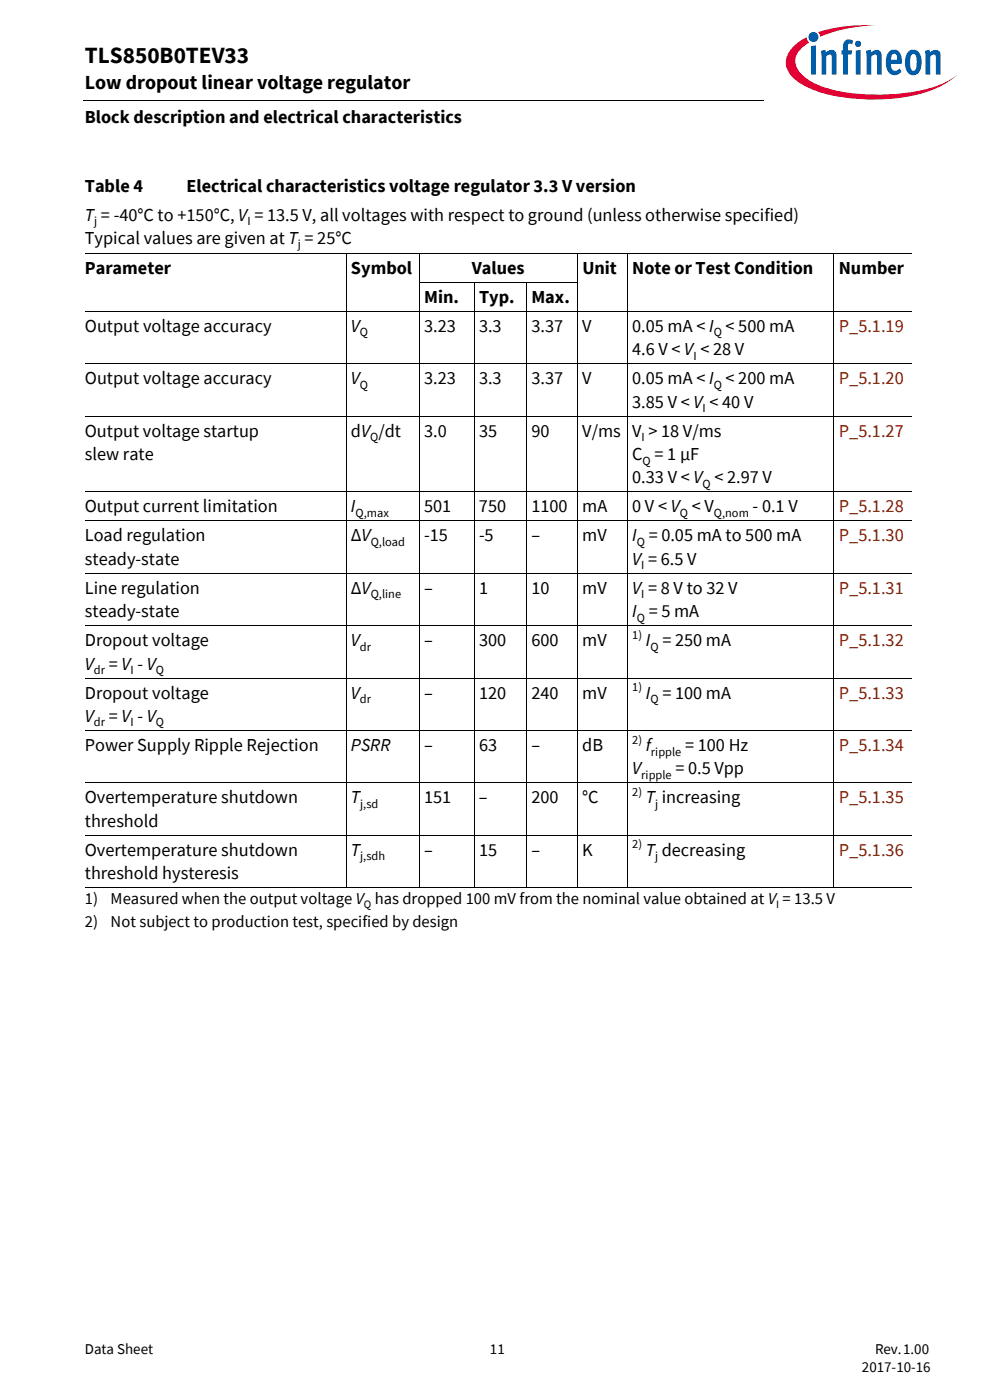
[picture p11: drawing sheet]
<svg xmlns="http://www.w3.org/2000/svg" width="210mm" height="297mm" viewBox="0 0 210 297" stroke-linecap="round" stroke-linejoin="round" font-family="sans-serif">
<defs><g id="words">
<text font-size="4.9" x="18" y="13.4">TLS850B0TEV33</text>
<text font-size="4.2" x="18" y="19">Low dropout linear voltage regulator</text>
<g font-size="3.9">
<text x="18" y="26.2">Block description and electrical characteristics</text>
<text x="18" y="40.8">Table 4</text>
<text x="39.5" y="40.8">Electrical characteristics voltage regulator 3.3 V version</text>
<text x="18" y="46.8">T = -40°C to +150°C, V = 13.5 V, all voltages with respect to ground (unless otherwise specified)</text>
<text x="18" y="51.7">Typical values are given at T = 25°C</text>
<text x="18" y="58.1">Parameter</text>
<text x="74.4" y="58.1">Symbol</text>
<text x="100.1" y="58.1">Values</text>
<text x="123.5" y="58.1">Unit</text>
<text x="134.1" y="58.1">Note or Test Condition</text>
<text x="177.9" y="58.1">Number</text>
<text x="90" y="64.2">Min.</text>
<text x="101.6" y="64.2">Typ.</text>
<text x="112.7" y="64.2">Max.</text>
<text x="18" y="70.4">Output voltage accuracy</text>
<text x="74.4" y="70.4">V</text>
<text x="90" y="70.4">3.23</text>
<text x="101.6" y="70.4">3.3</text>
<text x="112.7" y="70.4">3.37</text>
<text x="123.5" y="70.4">V</text>
<text x="134.1" y="70.4">0.05 mA &lt; I &lt; 500 mA</text>
<text x="134.1" y="75.4">4.6 V &lt; V &lt; 28 V</text>
<text x="18" y="81.5">Output voltage accuracy</text>
<text x="74.4" y="81.5">V</text>
<text x="90" y="81.5">3.23</text>
<text x="101.6" y="81.5">3.3</text>
<text x="112.7" y="81.5">3.37</text>
<text x="123.5" y="81.5">V</text>
<text x="134.1" y="81.5">0.05 mA &lt; I &lt; 200 mA</text>
<text x="134.1" y="86.5">3.85 V &lt; V &lt; 40 V</text>
<text x="18" y="92.7">Output voltage startup</text>
<text x="74.4" y="92.7">dV /dt</text>
<text x="90" y="92.6">3.0</text>
<text x="101.6" y="92.6">35</text>
<text x="112.7" y="92.6">90</text>
<text x="123.5" y="92.6">V/ms V &gt; 18 V/ms</text>
<text x="18" y="97.6">slew rate</text>
<text x="134.1" y="97.6">C = 1 µF</text>
<text x="134.1" y="102.5">0.33 V &lt; V &lt; 2.97 V</text>
<text x="18" y="108.7">Output current limitation</text>
<text x="74.4" y="108.7">I</text>
<text x="90" y="108.7">501</text>
<text x="101.6" y="108.7">750</text>
<text x="112.7" y="108.7">1100</text>
<text x="123.5" y="108.7">mA</text>
<text x="134.1" y="108.7">0 V &lt; V &lt; V</text>
<text x="159.6" y="108.7">- 0.1 V</text>
<text x="18" y="114.9">Load regulation</text>
<text x="18" y="119.8">steady-state</text>
<text x="74.4" y="114.9">ΔV</text>
<text x="90" y="114.9">-15</text>
<text x="101.6" y="114.9">-5</text>
<text x="112.7" y="114.9">–</text>
<text x="123.5" y="114.9">mV</text>
<text x="134.1" y="114.9">I = 0.05 mA to 500 mA</text>
<text x="134.1" y="119.8">V = 6.5 V</text>
<text x="18" y="126">Line regulation</text>
<text x="74.4" y="126">ΔV</text>
<text x="90" y="126">–</text>
<text x="101.6" y="126">1</text>
<text x="112.7" y="126">10</text>
<text x="123.5" y="126">mV</text>
<text x="134.1" y="126">V = 8 V to 32 V</text>
<text x="18" y="130.9">steady-state</text>
<text x="134.1" y="130.9">I = 5 mA</text>
<text x="18" y="137.1">Dropout voltage</text>
<text x="74.4" y="137.1">V</text>
<text x="90" y="137.1">–</text>
<text x="101.6" y="137.1">300</text>
<text x="112.7" y="137.1">600</text>
<text x="123.5" y="137.1">mV</text>
<text x="137" y="137.1">I = 250 mA</text>
<text x="18" y="142">V</text>
<text x="23.1" y="142">= V - V</text>
<text x="18" y="148.2">Dropout voltage</text>
<text x="74.4" y="148.2">V</text>
<text x="90" y="148.2">–</text>
<text x="101.6" y="148.2">120</text>
<text x="112.7" y="148.2">240</text>
<text x="123.5" y="148.2">mV</text>
<text x="137" y="148.2">I = 100 mA</text>
<text x="18" y="153.1">V</text>
<text x="23.1" y="153.1">= V - V</text>
<text x="18" y="159.3">Power Supply Ripple Rejection</text>
<text x="74.4" y="159.3">PSRR</text>
<text x="90" y="159.3">–</text>
<text x="101.6" y="159.3">63</text>
<text x="112.7" y="159.3">–</text>
<text x="123.5" y="159.3">dB</text>
<text x="137" y="159.3">f</text>
<text x="145.3" y="159.3">= 100 Hz</text>
<text x="134.1" y="164.3">V</text>
<text x="143.3" y="164.3">= 0.5 Vpp</text>
<text x="18" y="170.4">Overtemperature shutdown</text>
<text x="74.4" y="170.4">T</text>
<text x="90" y="170.4">151</text>
<text x="101.6" y="170.4">–</text>
<text x="112.7" y="170.4">200</text>
<text x="123.5" y="170.4">°C</text>
<text x="137" y="170.4">T increasing</text>
<text x="18" y="175.4">threshold</text>
<text x="18" y="181.5">Overtemperature shutdown</text>
<text x="74.4" y="181.5">T</text>
<text x="90" y="181.5">–</text>
<text x="101.6" y="181.5">15</text>
<text x="112.7" y="181.5">–</text>
<text x="123.5" y="181.5">K</text>
<text x="137" y="181.5">T decreasing</text>
<text x="18" y="186.5">threshold hysteresis</text>
</g>
<g font-size="3.9" fill="#802600">
<text x="177.9" y="70.4">P_5.1.19</text>
<text x="177.9" y="81.5">P_5.1.20</text>
<text x="177.9" y="92.6">P_5.1.27</text>
<text x="177.9" y="108.7">P_5.1.28</text>
<text x="177.9" y="114.9">P_5.1.30</text>
<text x="177.9" y="126">P_5.1.31</text>
<text x="177.9" y="137.1">P_5.1.32</text>
<text x="177.9" y="148.2">P_5.1.33</text>
<text x="177.9" y="159.3">P_5.1.34</text>
<text x="177.9" y="170.4">P_5.1.35</text>
<text x="177.9" y="181.5">P_5.1.36</text>
</g>
<g font-size="3.5">
<text x="18" y="191.8">1)</text>
<text x="23.5" y="191.8">Measured when the output voltage V has dropped 100 mV from the nominal value obtained at V = 13.5 V</text>
<text x="18" y="196.7">2)</text>
<text x="23.5" y="196.7">Not subject to production test, specified by design</text>
</g>
<g font-size="3.2">
<text x="18" y="287.3">Data Sheet</text>
<text x="103.9" y="287.3">11</text>
<text x="185.6" y="287.3">Rev. 1.00</text>
<text x="182.8" y="291.2">2017-10-16</text>
</g>
<g font-size="2.6">
<text x="20" y="47.8">j</text>
<text x="52.5" y="47.8">I</text>
<text x="63.2" y="52.7">j</text>
<text x="76.3" y="71.4">Q</text>
<text x="151.4" y="71.4">Q</text>
<text x="147.1" y="76.3">I</text>
<text x="76.3" y="82.5">Q</text>
<text x="151.4" y="82.5">Q</text>
<text x="149" y="87.4">I</text>
<text x="78.5" y="93.6">Q</text>
<text x="136.1" y="93.6">I</text>
<text x="136.3" y="98.6">Q</text>
<text x="149" y="103.5">Q</text>
<text x="75.4" y="109.7">Q,max</text>
<text x="144.2" y="109.7">Q</text>
<text x="151.4" y="109.7">Q,nom</text>
<text x="78.6" y="115.8">Q,load</text>
<text x="135.1" y="115.8">Q</text>
<text x="136" y="120.8">I</text>
<text x="78.6" y="127">Q,line</text>
<text x="135.1" y="131.9">Q</text>
<text x="136" y="127">I</text>
<text x="134.1" y="135.5">1)</text>
<text x="19.9" y="143">dr</text>
<text x="27.7" y="143">I</text>
<text x="33.1" y="143">Q</text>
<text x="76.3" y="138.1">dr</text>
<text x="137.9" y="138.1">Q</text>
<text x="76.3" y="149.2">dr</text>
<text x="134.1" y="146.6">1)</text>
<text x="137.9" y="149.2">Q</text>
<text x="19.9" y="154.1">dr</text>
<text x="27.7" y="154.1">I</text>
<text x="33.1" y="154.1">Q</text>
<text x="134.1" y="157.8">2)</text>
<text x="138.1" y="160.3">ripple</text>
<text x="136" y="165.2">ripple</text>
<text x="76.4" y="171.4">j,sd</text>
<text x="134.1" y="168.9">2)</text>
<text x="138.9" y="171.4">j</text>
<text x="134.1" y="180">2)</text>
<text x="76.4" y="182.5">j,sdh</text>
<text x="138.9" y="182.5">j</text>
</g>
<g font-size="2.4">
<text x="77.2" y="192.7">Q</text>
<text x="164.7" y="192.7">I</text>
</g>
</g></defs>
<path d="M173.5 6.8l.5 1 1.4-.5a31.9 31.9 0 0 1 10.7-1.9 32.2 32.2 0 0 0-12.6 1.4zM168.4 9.8a4.3 4.3 0 0 0 0 6.9 21.8 21.8 0 0 0 11.7 4.1 38.5 38.5 0 0 0 18.6-2.1 14.3 14.3 0 0 0 4.3-2.8 18.4 18.4 0 0 1-8.8 3.5 40.4 40.4 0 0 1-20.2-1.2l-1.6-.7a6.4 6.4 0 0 1-3.7-4.4 5.1 5.1 0 0 1 2.9-4.1l-.3-.3-.2-.8-1 .5z" fill-rule="evenodd" fill="#e30034"/>
<path d="M171.5 7.8a1.06 1.06 0 0 0 2.1 0 1.06 1.06 0 0 0-2.1 0zM172.1 9.8v6h.9v-6.2zM174.1 10.8l.2 1.3v3.7h.9v-3.8l.7-.4h.3l.2 .3v3.9h1v-3.9a1.21 1.21 0 0 0-.8-1.3 1.21 1.21 0 0 0-1.4 .5l-.1-.6zM179.3 8.6a2.41 2.41 0 0 0-.5 2.1h-.3v.9h.3v4.2h1v-4.2h.8l.2-.9h-1v-.9a.49 .49 0 0 1 .3-.6 .49 .49 0 0 1 .6 .2l.3-.7a1.45 1.45 0 0 0-1.7-.1zM181.5 10.7v5.1h1v-5.2zM181.3 9.3a.7 .7 0 0 0 1.4 0 .7 .7 0 0 0-1.4 0zM183.7 10.8l.1 5h1v-3.8a.64 .64 0 0 1 .5-.5 .64 .64 0 0 1 .7 .4v3.9h1v-3.9a1.22 1.22 0 0 0-.8-1.3 1.22 1.22 0 0 0-1.4 .5l-.2-.6zM188.7 10.8a3.9 3.9 0 0 0-.1 4.7 1.76 1.76 0 0 0 2.6-.3l-.4-.7a.99 .99 0 0 1-1.6 .1l-.2-1.1h2.3v-.2a2.3 2.3 0 0 0-1.5-2.8h-.5zM189.2 11.7a.65 .65 0 0 1 .9-.2 .65 .65 0 0 1 .2 .9v.3h-1.3zM192.7 10.9a3.9 3.9 0 0 0 .1 4.8 1.68 1.68 0 0 0 2.6-1.5 3.8 3.8 0 0 0-.7-3.3 1.59 1.59 0 0 0-2 0zM193.4 11.6l.2-.1a.86 .86 0 0 1 .8 1.2v.7a1.26 1.26 0 0 1-.7 1.7 2.12 2.12 0 0 1-.7-2.4l.2-.9zM196.2 10.8l.1 5h1v-3.8l.7-.4h.3l.2 .3v3.9h1v-4.2a1.08 1.08 0 0 0-.6-1 1.08 1.08 0 0 0-1.3 .2l-.4 .3-.1-.6z" fill-rule="evenodd" fill="#005da9"/>
<path d="M17.7 21.3l.1 .1z" fill="#000"/>
<g fill="none" stroke="#000" stroke-width=".21">
<path d="M17.8 21.4h144.2M18 53.7h175.3M73.4 53.7v134.7M88.8 59.9h33.7M88.9 53.7v134.7M100.6 59.8v128.6M111.7 59.8v128.6M122.5 53.7v134.7M133 53.7v134.7M176.9 53.7v134.7M18 66.1h175.3M18 77.2h175.3"/>
<path d="M18 88.3h175.3M18 104.3h175.3M18 110.5h175.3M18 121.6h175.3M18 132.8h175.3M18 143.9h175.3M18 155h175.3M18 166.1h175.3M18 177.2h175.3M18 188.3h175.3"/>
</g>
<use href="#words"/>
</svg>
